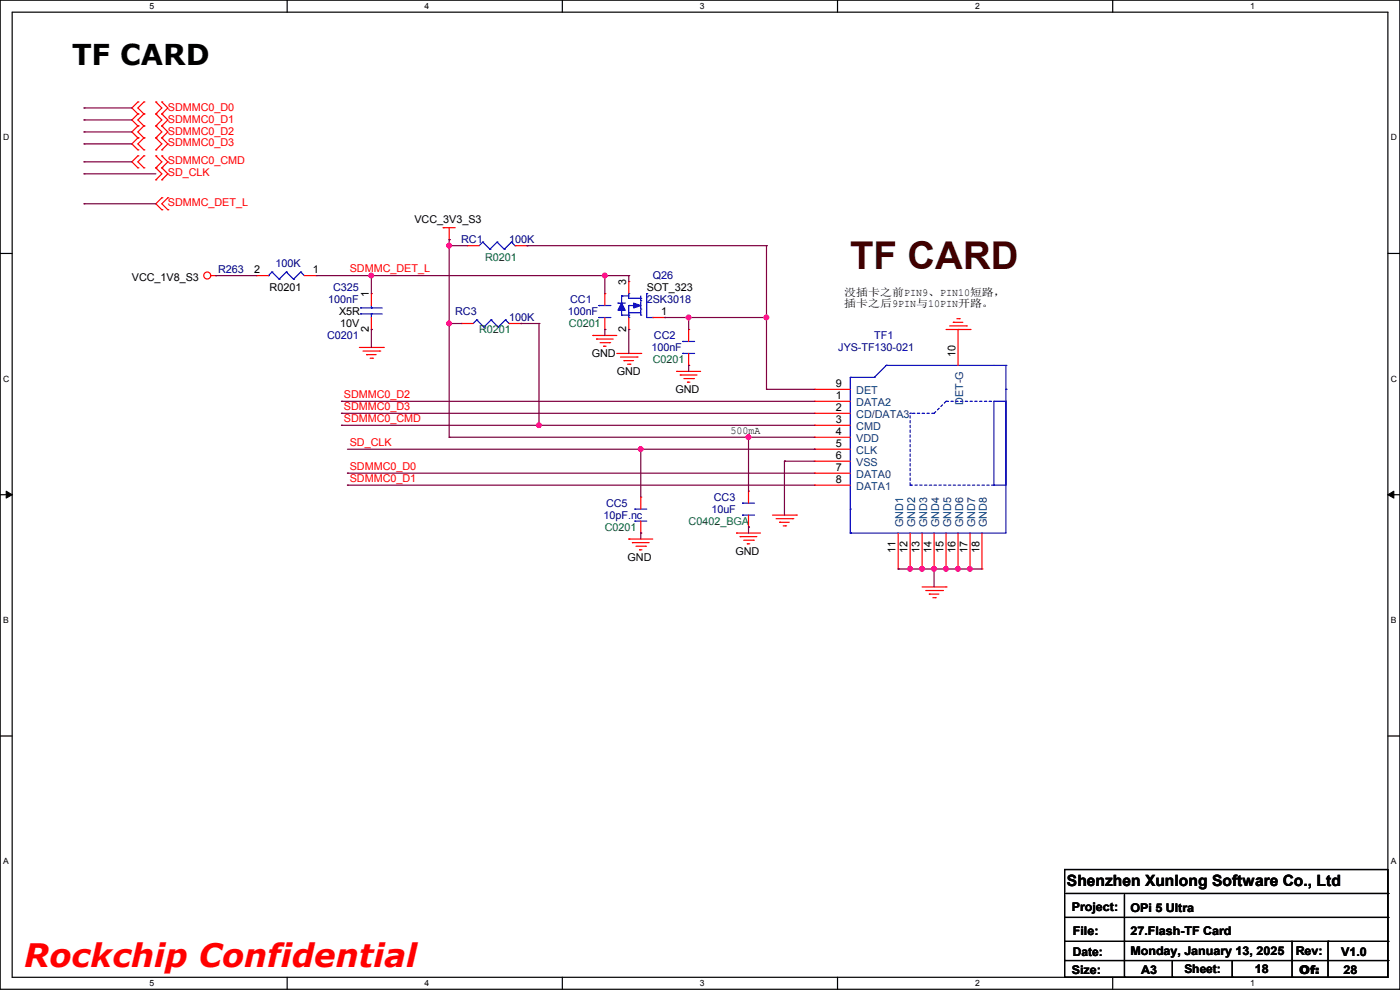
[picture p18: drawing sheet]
<svg xmlns="http://www.w3.org/2000/svg" width="297mm" height="210mm" viewBox="0 0 297 210" stroke-linecap="round" stroke-linejoin="round" font-family="sans-serif">
<defs><g id="words">
<text font-size="8.1" fill="#400000" x="180.4" y="57.1">TF CARD</text>
<text font-size="6.9" fill="#f00" x="5.1" y="205.1">Rockchip Confidential</text>
<text font-size="6.1" x="15.3" y="13.8">TF CARD</text>
<text font-size="3.3" x="226.4" y="188">Shenzhen Xunlong Software Co., Ltd</text>
<g font-size="2.5">
<text x="227.4" y="193.2">Project:</text>
<text x="239.8" y="193.4">OPi 5 Ultra</text>
<text x="227.6" y="198.2">File:</text>
<text x="227.6" y="202.8">Date:</text>
<text x="239.8" y="202.6">Monday, January 13, 2025</text>
<text x="239.8" y="198.2">27.Flash-TF Card</text>
<text x="274.9" y="202.6">Rev:</text>
<text x="284.5" y="202.8">V1.0</text>
<text x="227.4" y="206.6">Size:</text>
<text x="242.1" y="206.6">A3</text>
<text x="251.2" y="206.4">Sheet:</text>
<text x="266.2" y="206.4">18</text>
<text x="275.6" y="206.5">Of:</text>
<text x="285" y="206.6">28</text>
</g>
<g font-size="2.3" fill="#f00">
<text x="35.6" y="23.5">SDMMC0_D0</text>
<text x="35.6" y="26">SDMMC0_D1</text>
<text x="35.6" y="28.5">SDMMC0_D2</text>
<text x="35.6" y="34.9">SDMMC0_CMD</text>
<text x="35.6" y="31.1">SDMMC0_D3</text>
<text x="35.6" y="37.4">SD_CLK</text>
<text x="35.6" y="43.8">SDMMC_DET_L</text>
<text x="74.2" y="57.7">SDMMC_DET_L</text>
<text x="72.9" y="84.4">SDMMC0_D2</text>
<text x="72.9" y="87">SDMMC0_D3</text>
<text x="72.9" y="89.5">SDMMC0_CMD</text>
<text x="74.2" y="94.6">SD_CLK</text>
<text x="74.2" y="99.7">SDMMC0_D0</text>
<text x="74.2" y="102.2">SDMMC0_D1</text>
</g>
<g font-size="2.3">
<text x="87.9" y="47.3">VCC_3V3_S3</text>
<text x="28" y="59.5">VCC_1V8_S3</text>
<text x="53.9" y="57.9">2</text>
<text x="66.3" y="57.9">1</text>
<text x="57.2" y="61.8">R0201</text>
<text x="78.2" y="63" transform="rotate(-90 78.2 63)">1</text>
<text x="132.8" y="60.5" transform="rotate(-90 132.8 60.5)">3</text>
<text x="137.2" y="61.8">SOT_323</text>
<text x="179.1" y="62.9">没插卡之前PIN9、PIN10短路，</text>
<text x="179.1" y="65.2">插卡之后9PIN与10PIN开路。</text>
<text x="71.9" y="66.9">X5R</text>
<text x="72.2" y="69.4">10V</text>
<text x="78.2" y="70.4" transform="rotate(-90 78.2 70.4)">2</text>
<text x="132.8" y="70.4" transform="rotate(-90 132.8 70.4)">2</text>
<text x="140.3" y="66.8">1</text>
<text x="125.5" y="75.8">GND</text>
<text x="202.7" y="75.7" transform="rotate(-90 202.7 75.7)">10</text>
<text x="130.9" y="79.6">GND</text>
<text x="143.3" y="83.4">GND</text>
<text x="177.3" y="82">9</text>
<text x="177.3" y="87.1">2</text>
<text x="177.3" y="89.7">3</text>
<text x="177.3" y="84.6">1</text>
<text x="155" y="92.1">500mA</text>
<text x="177.3" y="92.2">4</text>
<text x="177.3" y="94.7">5</text>
<text x="177.3" y="97.3">6</text>
<text x="177.3" y="99.8">7</text>
<text x="177.3" y="102.4">8</text>
<text x="133.1" y="119">GND</text>
<text x="156" y="117.7">GND</text>
<text x="190" y="117.4" transform="rotate(-90 190 117.4)">11</text>
<text x="192.5" y="117.4" transform="rotate(-90 192.5 117.4)">12</text>
<text x="195.1" y="117.4" transform="rotate(-90 195.1 117.4)">13</text>
<text x="197.6" y="117.4" transform="rotate(-90 197.6 117.4)">14</text>
<text x="200.2" y="117.4" transform="rotate(-90 200.2 117.4)">15</text>
<text x="202.7" y="117.4" transform="rotate(-90 202.7 117.4)">16</text>
<text x="205.2" y="117.4" transform="rotate(-90 205.2 117.4)">17</text>
<text x="207.8" y="117.4" transform="rotate(-90 207.8 117.4)">18</text>
</g>
<g font-size="2.3" fill="#000080">
<text x="97.8" y="51.6">RC1</text>
<text x="108" y="51.6">100K</text>
<text x="46.3" y="58">R263</text>
<text x="58.5" y="56.7">100K</text>
<text x="138.5" y="59.3">Q26</text>
<text x="69.6" y="64.3">100nF</text>
<text x="70.7" y="61.8">C325</text>
<text x="120.9" y="64.3">CC1</text>
<text x="137.2" y="64.3">2SK3018</text>
<text x="69.4" y="72">C0201</text>
<text x="96.6" y="66.9">RC3</text>
<text x="108" y="68.2">100K</text>
<text x="120.4" y="66.9">100nF</text>
<text x="138.7" y="72">CC2</text>
<text x="185.5" y="72">TF1</text>
<text x="138.2" y="74.5">100nF</text>
<text x="177.8" y="74.5">JYS-TF130-021</text>
<text x="128.6" y="107.5">CC5</text>
<text x="151.4" y="106.3">CC3</text>
<text x="128.1" y="110.1">10pF.nc</text>
<text x="150.9" y="108.8">10uF</text>
</g>
<g font-size="2.3" fill="#008000">
<text x="102.9" y="55.5">R0201</text>
<text x="101.6" y="70.7">R0201</text>
<text x="120.7" y="69.4">C0201</text>
<text x="138.5" y="77">C0201</text>
<text x="128.3" y="112.6">C0201</text>
<text x="146.1" y="111.3">C0402_BGA</text>
</g>
<g font-size="2.3" fill="#004080">
<text x="181.7" y="83.7">DET</text>
<text x="181.7" y="88.7">CD/DATA3</text>
<text x="181.7" y="86.2">DATA2</text>
<text x="204.3" y="85.9" transform="rotate(-90 204.3 85.9)">DET-G</text>
<text x="181.7" y="91.3">CMD</text>
<text x="181.7" y="93.8">VDD</text>
<text x="181.7" y="96.4">CLK</text>
<text x="181.7" y="98.9">VSS</text>
<text x="181.7" y="101.4">DATA0</text>
<text x="181.7" y="104">DATA1</text>
<text x="191.6" y="111.8" transform="rotate(-90 191.6 111.8)">GND1</text>
<text x="194.1" y="111.8" transform="rotate(-90 194.1 111.8)">GND2</text>
<text x="196.7" y="111.8" transform="rotate(-90 196.7 111.8)">GND3</text>
<text x="199.2" y="111.8" transform="rotate(-90 199.2 111.8)">GND4</text>
<text x="201.8" y="111.8" transform="rotate(-90 201.8 111.8)">GND5</text>
<text x="204.3" y="111.8" transform="rotate(-90 204.3 111.8)">GND6</text>
<text x="206.8" y="111.8" transform="rotate(-90 206.8 111.8)">GND7</text>
<text x="209.4" y="111.8" transform="rotate(-90 209.4 111.8)">GND8</text>
</g>
<g font-size="1.8">
<text x="31.7" y="1.9">5</text>
<text x="90.1" y="1.9">4</text>
<text x="148.5" y="1.9">3</text>
<text x="206.8" y="1.9">2</text>
<text x="265.2" y="1.9">1</text>
<text x=".7" y="29.8">D</text>
<text x="295.1" y="29.8">D</text>
<text x=".7" y="80.9">C</text>
<text x="295.1" y="80.9">C</text>
<text x=".7" y="132.1">B</text>
<text x="295.1" y="132.1">B</text>
<text x=".7" y="183.3">A</text>
<text x="295.1" y="183.3">A</text>
<text x="31.7" y="209.2">5</text>
<text x="90.1" y="209.2">4</text>
<text x="148.5" y="209.2">3</text>
<text x="206.8" y="209.2">2</text>
<text x="265.2" y="209.2">1</text>
</g>
</g></defs>
<g fill="none" stroke="#000" stroke-width=".25">
<path d="M0 0h297v209.8h-297zM2.6 2.6h291.8v204.7h-291.8zM60.9 0v2.6M119.3 0v2.6M177.7 0v2.6M236.1 0v2.6M0 53.8h2.6M294.4 53.8h2.6M0 104.9h2.6M294.4 104.9h2.6M0 156.1h2.6M294.4 156.1h2.6"/>
<path d="M225.8 184.4h68.6v22.9h-68.6zM225.8 194.6h68.6M225.8 199.7h68.6M226.1 189.5h68.3M238.5 189.8v17.5M274.1 199.7v7.6M281.7 199.7h.1M281.7 199.7v7.6M294.4 189.5h.1M294.4 194.6h.1M294.4 199.7h.1M60.9 207.3v2.5"/>
<path d="M119.3 207.3v2.5M177.7 207.3v2.5M225.8 203.8h68.6M236.1 207.3v2.5M238.5 207.3h.1M248.7 207.3h.1M248.7 203.8v3.5M261.4 207.3h.1M261.4 203.8v3.5M274.1 207.3h.1M294.4 203.8h.1"/>
</g>
<path d="M1.3 104.2l1.3 .7-1.3 .8zM294.4 104.9l1.3-.7v1.5z" fill="#000"/>
<path d="M1.3 104.2l1.3 .7-1.3 .8zM294.4 104.9l1.3-.7v1.5z" fill="none" stroke="#000" stroke-width=".21"/>
<g fill="none" stroke="#f00" stroke-width=".25">
<path d="M29.3 21.6h.1M29.3 24.2h.1M29.3 26.7h.1M29.3 33.1h.1M29.3 35.6h.1M29.3 29.3h.1M29.3 31.8h.1M29.3 21.6l-1.3 1.3 1.3 1.3M29.3 29.3l-1.3 1.2 1.3 1.3M29.3 24.2l-1.3 1.2 1.3 1.3M29.3 33.1l-1.3 1.2 1.3 1.3M29.3 26.7l-1.3 1.3 1.3 1.3"/>
<path d="M30.5 24.2h.1M30.5 21.6h.1M30.5 26.7h.1M30.5 35.6h.1M30.5 33.1h.1M30.5 29.3h.1M30.5 31.8h.1M30.5 21.6l-1.2 1.3 1.2 1.3M30.5 26.7l-1.2 1.3 1.2 1.3M30.5 24.2l-1.2 1.2 1.2 1.3M30.5 29.3l-1.2 1.2 1.2 1.3M30.5 33.1l-1.2 1.2 1.2 1.3"/>
<path d="M33.1 24.2h.1M33.1 21.6h.1M33.1 26.7h.1M33.1 35.6h.1M33.1 33.1h.1M33.1 38.1h.1M33.1 29.3h.1M33.1 31.8h.1M33.1 26.7l1.2 1.3-1.2 1.3M33.1 21.6l1.2 1.3-1.2 1.3M33.1 29.3l1.2 1.2-1.2 1.3M33.1 24.2l1.2 1.2-1.2 1.3"/>
<path d="M33.1 33.1l1.2 1.2-1.2 1.3M33.1 35.6l1.2 1.3-1.2 1.2M34.3 24.2h.1M34.3 21.6h.1M34.3 26.7h.1M34.3 35.6h.1M34.3 33.1h.1M34.3 38.1h.1M34.3 29.3h.1M34.3 31.8h.1M34.3 29.3l1.3 1.2-1.3 1.3M34.3 21.6l1.3 1.3-1.3 1.3"/>
<path d="M34.3 24.2l1.3 1.2-1.3 1.3M34.3 26.7l1.3 1.3-1.3 1.3M34.3 33.1l1.3 1.2-1.3 1.3M34.3 35.6l1.3 1.3-1.3 1.2M34.3 42h.1M34.3 44.5h.1M34.3 42l-1.2 1.2 1.2 1.3M35.6 44.5h.1M35.6 42h.1M35.6 42l-1.3 1.2 1.3 1.3M44.7 58.5h1.1M45.8 58.5h.1"/>
<path d="M94 48.3h.1M94 48.3h2.6M95.3 50.8h.1M95.3 48.3v2.5M76.2 73.7h5.1M77 74.5h3.6M77.8 75.2h.1M77.8 75.2h2M78.5 76h.5M79 76h.1M80.6 74.5h.1M81.3 73.7h.1"/>
<path d="M125.8 71.2h.1M125.8 71.2h5.1M126.5 71.9h.1M126.5 71.9h3.6M127.3 72.7h2M128.1 73.4h.1M128.1 73.4h.5M129.3 72.7h.1M130.9 75h5M131.6 75.7h3.6M132.4 76.5h.1M132.4 76.5h2"/>
<path d="M133.1 77.3h.5M133.6 77.3h.1M135.2 75.7h.1M135.9 75h.1M143.6 78.8h.1M143.6 78.8h5M144.3 79.5h.1M144.3 79.5h3.6M146.1 77.5h.1M146.1 69.9h.1M146.1 69.9v2.5M146.1 75v2.5"/>
<path d="M200.7 69.9h5.1M201.5 69.1h3.5M202.2 68.4h.1M202.2 68.4h2.1M203 67.6h.5M203.5 67.6h.1M205 69.1h.1M205.8 69.9h.1M145.1 80.3h2M145.8 81.1h.1M145.8 81.1h.5M147.1 80.3h.1"/>
<path d="M133.4 114.3h.1M133.4 114.3h5.1M134.2 115.1h.1M134.2 115.1h3.5M134.9 115.9h2M135.7 116.6h.1M135.7 116.6h.5M136.9 115.9h.1M156.3 113.1h.1M156.3 113.1h5M157 113.8h.1M157 113.8h3.6"/>
<path d="M157.8 114.6h2M158.5 115.4h.1M158.5 115.4h.5M159.8 114.6h.1M163.9 109.3h5.1M164.6 110h3.6M165.4 110.8h.1M165.4 110.8h2M166.2 111.5h.5M166.7 111.5h.1M168.2 110h.1M169 109.3h.1"/>
<path d="M195.6 124.5h5.1M196.4 125.3h3.5M197.1 126h.1M197.1 126h2.1M197.9 126.8h.5M198.4 126.8h.1M199.9 125.3h.1M200.7 124.5h.1"/>
<circle cx="44" cy="58.4" r=".74"/>
</g>
<g fill="none" stroke="#00f" stroke-width=".25">
<path d="M133.4 66.3h.1M133.4 64.8h.1M133.4 63.3h2.5M133.4 66.3h2.5M133.4 64.8h2.5M135.9 63.3h.1M135.9 65.6h.1M135.9 66.8h.1M135.9 63.8h.1M135.9 62.8v1M135.9 64.1v1.5M135.9 65.8v1"/>
<path d="M144.8 75h.1M144.8 72.4h.1M144.8 75h2.6M144.8 72.4h2.6"/>
</g>
<path d="M134.4 64.3l1.5 .5-1.5 .5z" fill="#00f"/>
<path d="M133.4 67.4h.1M133.4 64.8v2.6M134.4 64.3l1.5 .5-1.5 .5z" fill="none" stroke="#00f" stroke-width=".25"/>
<path d="M131.9 64.3l.7 1.5h-1.5z" fill="#00f"/>
<g fill="none" stroke="#00f" stroke-width=".25">
<path d="M56.9 58.5h.1M57.7 57.7h.1M57.7 57.7l1.5 1.5M57.7 57.7l-.8 .8M59.2 59.2h.1M60.7 57.7h.1M60.7 57.7l1.6 1.5M60.7 57.7l-1.5 1.5M62.3 59.2h.1M63.8 57.7h.1M63.8 57.7l.8 .8M63.8 57.7l-1.5 1.5"/>
<path d="M102.4 51.4h.1M102.4 51.4l-.8 .7M102.4 51.4l1.5 1.5M103.9 52.9h.1M105.5 51.4h.1M105.5 51.4l-1.6 1.5M105.5 51.4l1.5 1.5M107 52.9h.1M108.5 51.4h.1M108.5 51.4l-1.5 1.5M108.5 51.4l.8 .7M109.3 52.1h.1"/>
<path d="M76.5 66.6h.1M76.5 65.3h.1M76.5 66.6h4.6M76.5 65.3h4.6M78.8 65.3h.1M78.8 66.6h.1M78.8 64.8v.5M78.8 66.6v.8M101.1 67.9h.1M101.1 67.9l-.7 .7M101.1 67.9l1.6 1.5M102.7 69.4h.1"/>
<path d="M104.2 67.9h.1M104.2 67.9l-1.5 1.5M104.2 67.9l1.5 1.5M105.7 69.4h.1M107.2 67.9h.1M107.2 67.9l-1.5 1.5M107.2 67.9l.8 .7M108 68.6h.1M127 67.4h.1M127 64.8h.1M127 67.4h2.6M127 64.8h2.6"/>
<path d="M131.1 64.3h.1M131.1 64.3h1.5M131.9 64.3l.7 1.5h-1.5zM131.9 62.8h.1M131.9 64.3h.1M131.9 66.8h.1M131.9 62.8h1.5M131.9 62.8v1.5M131.9 65.8v1M131.9 66.8h1.5M133.4 66.8h.1M133.4 62.3h.1"/>
<path d="M133.4 62.3v1M137.2 62.3h.1M137.2 62.3v5.1h1.3M138.5 67.4h.1M188 77.5h.1M188 77.5h25.4M188 77.5l-2.5 2.6M213.4 77.5h.1M213.4 77.5v35.6h-33M180.4 80.1h.1M180.4 80.1v33M180.4 80.1h5.1"/>
<path d="M185.5 80.1h.1M210.9 85.1h2.5v17.8h-2.5zM213.4 82.6h.1M134.7 110.5h.1M134.7 108h.1M134.7 110.5h2.5M134.7 108h2.5M157.5 109.3h.1M157.5 106.7h.1M157.5 109.3h2.6M157.5 106.7h2.6M180.4 108h.1"/>
<path d="M180.4 113.1h.1"/>
</g>
<g fill="none" stroke="#f00" stroke-width=".25">
<path d="M54.4 58.5h.1M54.4 58.5h2.5M64.6 58.5h2.5M67.1 58.5h.1M99.1 52.1h.1M99.1 52.1h2.5M109.3 52.1h2.5M111.8 52.1h.1M133.4 59.7h.1M133.4 59.7v2.6M78.8 62.3h.1M78.8 69.9h.1"/>
<path d="M78.8 62.3v2.5M78.8 67.4v2.5M97.8 68.6h.1M97.8 68.6h2.6M108 68.6h2.5M110.5 68.6h.1M128.3 69.9h.1M128.3 62.3h.1M128.3 62.3v2.5M128.3 67.4v2.5M133.4 69.9h.1M133.4 67.4v2.5"/>
<path d="M138.5 67.4h2.5M141 67.4h.1M203.2 69.9h.1M203.2 69.9v7.6M172.8 87.7h.1M172.8 90.2h.1M172.8 92.8h.1M172.8 95.3h.1M172.8 97.8h.1M172.8 85.1h.1M172.8 82.6h.1M172.8 87.7h7.6"/>
<path d="M172.8 90.2h7.6M172.8 92.8h7.6M172.8 95.3h7.6M172.8 97.8h7.6M172.8 85.1h7.6M172.8 82.6h7.6M135.9 113.1h.1M135.9 105.5h.1M135.9 105.5v2.5M135.9 110.5v2.6M158.8 111.8h.1M158.8 104.2h.1"/>
<path d="M158.8 104.2v2.5M158.8 109.3v2.5M172.8 100.4h.1M172.8 102.9h.1M172.8 100.4h7.6M172.8 102.9h7.6M190.5 113.1v7.6M193.1 113.1v7.6M195.6 113.1v7.6M198.2 113.1v7.6M200.7 113.1v7.6M203.2 113.1v7.6"/>
<path d="M205.8 113.1v7.6M208.3 113.1v7.6M190.5 120.7h.1M193.1 120.7h.1M195.6 120.7h.1M198.2 120.7h.1M200.7 120.7h.1M203.2 120.7h.1M205.8 120.7h.1M208.3 120.7h.1"/>
</g>
<path d="M193.1 87.7h.1M198.2 87.7l2.5-2.6M198.2 87.7h-5.1M200.7 85.1h.1M200.7 85.1h10.2M210.9 85.1h.1M193.1 102.9h.1M193.1 102.9v-15.2M210.9 102.9h-17.8" fill="none" stroke="#00f" stroke-width=".25" stroke-dasharray=".5 .5"/>
<g fill="none" stroke="#800040" stroke-width=".25">
<path d="M17.8 22.9h.1M17.8 25.4h.1M17.8 34.3h.1M17.8 36.9h.1M17.8 28h.1M17.8 30.5h.1M17.8 22.9h10.2M17.8 25.4h10.2M17.8 34.3h10.2M17.8 36.9h15.3M17.8 28h10.2M17.8 30.5h10.2"/>
<path d="M17.8 43.2h.1M17.8 43.2h15.3M67.1 58.5h11.7M78.8 58.5h.1"/>
</g>
<circle cx="78.8" cy="58.4" r=".49" fill="#f0f"/>
<circle cx="78.8" cy="58.4" r=".49" fill="none" stroke="#f0f" stroke-width=".25"/>
<path d="M45.8 58.5h.1M45.8 58.5h8.6M78.8 58.5h.1M78.8 58.5h49.5M78.8 58.5v3.8M128.3 58.5h.1" fill="none" stroke="#800040" stroke-width=".25"/>
<circle cx="128.3" cy="58.4" r=".49" fill="#f0f"/>
<circle cx="128.3" cy="58.4" r=".49" fill="none" stroke="#f0f" stroke-width=".25"/>
<g fill="none" stroke="#800040" stroke-width=".25">
<path d="M95.3 50.8h.1M95.3 50.8v17.8M128.3 58.5h.1M128.3 58.5v3.8M78.8 69.9h.1M78.8 69.9v3.8M95.3 68.6h.1M72.4 85.1h.1M72.4 87.7h.1M72.4 90.2h.1M72.4 85.1h100.4M72.4 87.7h100.4"/>
<path d="M72.4 90.2h41.9M73.7 95.3h62.2M135.9 95.3h.1M158.8 92.8h.1M158.8 92.8h14M73.7 100.4h.1M73.7 102.9h.1M73.7 100.4h99.1M73.7 102.9h99.1M158.8 111.8h.1M158.8 111.8v1.3"/>
</g>
<circle cx="95.3" cy="52.1" r=".49" fill="#f0f"/>
<circle cx="95.3" cy="52.1" r=".49" fill="none" stroke="#f0f" stroke-width=".25"/>
<circle cx="95.3" cy="68.6" r=".49" fill="#f0f"/>
<circle cx="95.3" cy="68.6" r=".49" fill="none" stroke="#f0f" stroke-width=".25"/>
<path d="M133.4 58.5h.1M133.4 58.5v1.2M162.6 52.1h.1M162.6 52.1v15.3M146.1 77.5h.1M146.1 77.5v1.3M190.5 120.7h.1M190.5 120.7h5.1M193.1 120.7h.1" fill="none" stroke="#800040" stroke-width=".25"/>
<circle cx="195.6" cy="120.7" r=".49" fill="#f0f"/>
<circle cx="195.6" cy="120.7" r=".49" fill="none" stroke="#f0f" stroke-width=".25"/>
<circle cx="193.1" cy="120.7" r=".49" fill="#f0f"/>
<circle cx="193.1" cy="120.7" r=".49" fill="none" stroke="#f0f" stroke-width=".25"/>
<path d="M195.6 120.7h.1M195.6 120.7h5.1M198.2 120.7h.1" fill="none" stroke="#800040" stroke-width=".25"/>
<circle cx="200.7" cy="120.7" r=".49" fill="#f0f"/>
<circle cx="200.7" cy="120.7" r=".49" fill="none" stroke="#f0f" stroke-width=".25"/>
<path d="M200.7 120.7h.1M200.7 120.7h2.5" fill="none" stroke="#800040" stroke-width=".25"/>
<circle cx="203.2" cy="120.7" r=".49" fill="#f0f"/>
<circle cx="203.2" cy="120.7" r=".49" fill="none" stroke="#f0f" stroke-width=".25"/>
<path d="M203.2 120.7h.1M203.2 120.7h2.6" fill="none" stroke="#800040" stroke-width=".25"/>
<circle cx="205.8" cy="120.7" r=".49" fill="#f0f"/>
<circle cx="205.8" cy="120.7" r=".49" fill="none" stroke="#f0f" stroke-width=".25"/>
<path d="M198.2 120.7h.1M198.2 120.7v3.8M205.8 120.7h.1M205.8 120.7h2.5" fill="none" stroke="#800040" stroke-width=".25"/>
<circle cx="198.1" cy="120.7" r=".49" fill="#f0f"/>
<circle cx="198.1" cy="120.7" r=".49" fill="none" stroke="#f0f" stroke-width=".25"/>
<path d="M111.8 52.1h.1M111.8 52.1h50.8M141 67.4h.1M141 67.4h21.6M146.1 67.4h.1M146.1 67.4v2.5M162.6 67.4h.1M162.6 67.4v15.2" fill="none" stroke="#800040" stroke-width=".25"/>
<circle cx="162.6" cy="67.3" r=".49" fill="#f0f"/>
<circle cx="162.6" cy="67.3" r=".49" fill="none" stroke="#f0f" stroke-width=".25"/>
<circle cx="146.1" cy="67.3" r=".49" fill="#f0f"/>
<circle cx="146.1" cy="67.3" r=".49" fill="none" stroke="#f0f" stroke-width=".25"/>
<g fill="none" stroke="#800040" stroke-width=".25">
<path d="M95.3 52.1h.1M95.3 52.1h3.8M128.3 58.5h.1M128.3 58.5h5.1M95.3 68.6h.1M95.3 68.6h2.5M95.3 68.6v24.2M110.5 68.6h.1M110.5 68.6h3.8M114.3 68.6h.1M114.3 68.6v21.6M114.3 90.2h.1"/>
<path d="M114.3 90.2h58.5"/>
</g>
<circle cx="114.3" cy="90.2" r=".49" fill="#f0f"/>
<circle cx="114.3" cy="90.2" r=".49" fill="none" stroke="#f0f" stroke-width=".25"/>
<path d="M95.3 92.8h.1M95.3 92.8h63.5" fill="none" stroke="#800040" stroke-width=".25"/>
<circle cx="158.8" cy="92.7" r=".49" fill="#f0f"/>
<circle cx="158.8" cy="92.7" r=".49" fill="none" stroke="#f0f" stroke-width=".25"/>
<g fill="none" stroke="#800040" stroke-width=".25">
<path d="M128.3 69.9h.1M128.3 69.9v1.3M133.4 69.9h.1M133.4 69.9v5.1M135.9 95.3h.1M135.9 95.3v10.2M135.9 95.3h36.9M158.8 92.8h.1M158.8 92.8v11.4M162.6 82.6h.1M162.6 82.6h10.2M166.4 97.8h.1"/>
<path d="M166.4 97.8h6.4M166.4 97.8v11.5M172.8 95.3h.1M135.9 113.1h.1M135.9 113.1v1.2"/>
</g>
<circle cx="135.9" cy="95.3" r=".49" fill="#f0f"/>
<circle cx="135.9" cy="95.3" r=".49" fill="none" stroke="#f0f" stroke-width=".25"/>
<circle cx="78.8" cy="58.4" r=".49" fill="#f0f"/>
<circle cx="78.8" cy="58.4" r=".49" fill="none" stroke="#f0f" stroke-width=".25"/>
<circle cx="128.3" cy="58.4" r=".49" fill="#f0f"/>
<circle cx="128.3" cy="58.4" r=".49" fill="none" stroke="#f0f" stroke-width=".25"/>
<circle cx="95.3" cy="52.1" r=".49" fill="#f0f"/>
<circle cx="95.3" cy="52.1" r=".49" fill="none" stroke="#f0f" stroke-width=".25"/>
<circle cx="95.3" cy="68.6" r=".49" fill="#f0f"/>
<circle cx="95.3" cy="68.6" r=".49" fill="none" stroke="#f0f" stroke-width=".25"/>
<circle cx="195.6" cy="120.7" r=".49" fill="#f0f"/>
<circle cx="195.6" cy="120.7" r=".49" fill="none" stroke="#f0f" stroke-width=".25"/>
<circle cx="193.1" cy="120.7" r=".49" fill="#f0f"/>
<circle cx="193.1" cy="120.7" r=".49" fill="none" stroke="#f0f" stroke-width=".25"/>
<circle cx="200.7" cy="120.7" r=".49" fill="#f0f"/>
<circle cx="200.7" cy="120.7" r=".49" fill="none" stroke="#f0f" stroke-width=".25"/>
<circle cx="203.2" cy="120.7" r=".49" fill="#f0f"/>
<circle cx="203.2" cy="120.7" r=".49" fill="none" stroke="#f0f" stroke-width=".25"/>
<circle cx="205.8" cy="120.7" r=".49" fill="#f0f"/>
<circle cx="205.8" cy="120.7" r=".49" fill="none" stroke="#f0f" stroke-width=".25"/>
<circle cx="198.1" cy="120.7" r=".49" fill="#f0f"/>
<circle cx="198.1" cy="120.7" r=".49" fill="none" stroke="#f0f" stroke-width=".25"/>
<circle cx="162.6" cy="67.3" r=".49" fill="#f0f"/>
<circle cx="162.6" cy="67.3" r=".49" fill="none" stroke="#f0f" stroke-width=".25"/>
<circle cx="146.1" cy="67.3" r=".49" fill="#f0f"/>
<circle cx="146.1" cy="67.3" r=".49" fill="none" stroke="#f0f" stroke-width=".25"/>
<circle cx="114.3" cy="90.2" r=".49" fill="#f0f"/>
<circle cx="114.3" cy="90.2" r=".49" fill="none" stroke="#f0f" stroke-width=".25"/>
<circle cx="158.8" cy="92.7" r=".49" fill="#f0f"/>
<circle cx="158.8" cy="92.7" r=".49" fill="none" stroke="#f0f" stroke-width=".25"/>
<circle cx="135.9" cy="95.3" r=".49" fill="#f0f"/>
<circle cx="135.9" cy="95.3" r=".49" fill="none" stroke="#f0f" stroke-width=".25"/>
<use href="#words"/>
</svg>
